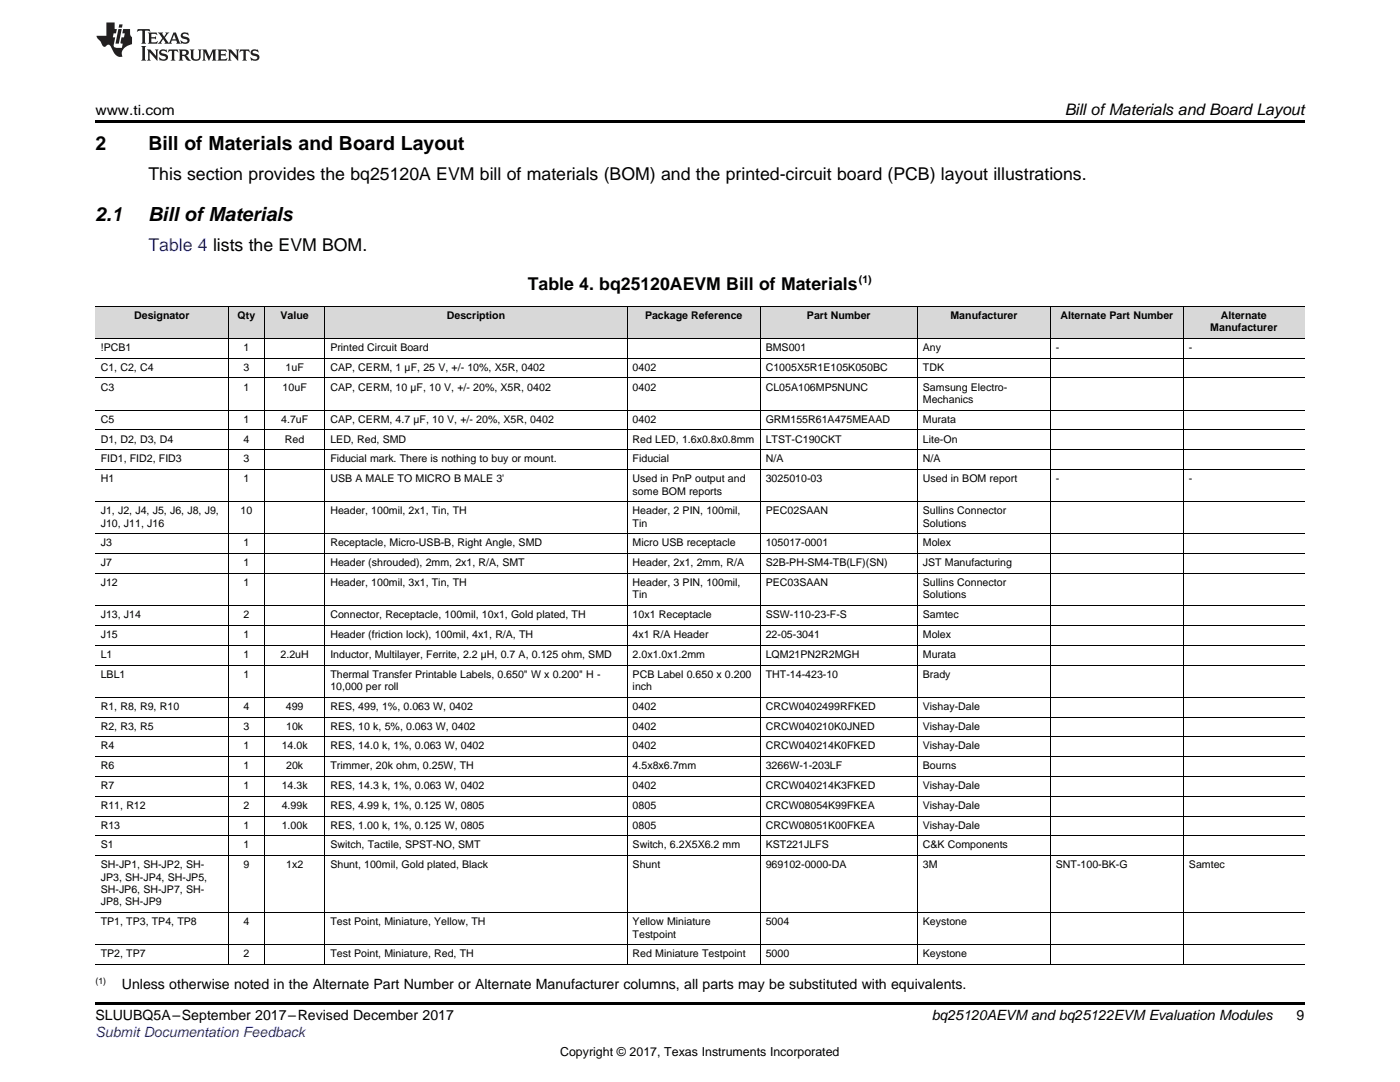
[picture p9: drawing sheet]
<svg xmlns="http://www.w3.org/2000/svg" width="279mm" height="216mm" viewBox="0 0 279 216" stroke-linecap="round" stroke-linejoin="round" font-family="sans-serif">
<defs><g id="words">
<g font-size="3.9">
<text x="19" y="30">2</text>
<text x="29.6" y="30">Bill of Materials and Board Layout</text>
<text x="19" y="44.1">2.1</text>
<text x="29.6" y="44.1">Bill ofMaterials</text>
</g>
<g font-size="3.5">
<text x="29.6" y="36">This section provides the bq25120A EVM bill of materials (BOM) and the printed-circuit board (PCB) layout illustrations.</text>
<text x="105.3" y="57.8">Table 4. bq25120AEVM Bill of Materials</text>
</g>
<text font-size="3.5" fill="#00f" x="29.6" y="50.1">Table 4 lists the EVM BOM.</text>
<text font-size="3.2" x="212.5" y="23">Bill ofMaterials and Board Layout</text>
<g font-size="2.8">
<text x="19" y="23">www.ti.com</text>
<text x="24.3" y="197.4">Unless otherwise noted in the Alternate Part Number or Alternate Manufacturer columns, all parts may be substituted with equivalents.</text>
<text x="19" y="203.6">SLUUBQ5A–September 2017–Revised December 2017</text>
<text x="185.9" y="203.6">bq25120AEVM and bq25122EVM Evaluation Modules</text>
<text x="258.8" y="203.5">9</text>
</g>
<text font-size="2.8" fill="#00f" x="19" y="206.9">Submit Documentation Feedback</text>
<text font-size="2.5" x="111.8" y="210.7">Copyright © 2017, Texas Instruments Incorporated</text>
<g font-size="2.1">
<text x="171.4" y="56.4">(1)</text>
<text x="26.8" y="63.6">Designator</text>
<text x="47.4" y="63.6">Qty</text>
<text x="56" y="63.6">Value</text>
<text x="89.2" y="63.6">Description</text>
<text x="128.7" y="63.6">Package Reference</text>
<text x="161" y="63.6">Part Number</text>
<text x="189.7" y="63.6">Manufacturer</text>
<text x="211.6" y="63.6">Alternate Part Number</text>
<text x="243.7" y="63.6">Alternate</text>
<text x="20.1" y="70">!PCB1</text>
<text x="48.6" y="70">1</text>
<text x="65.9" y="70">Printed Circuit Board</text>
<text x="152.8" y="70">BMS001</text>
<text x="184.2" y="70">Any</text>
<text x="210.7" y="70">-</text>
<text x="237.3" y="70">-</text>
<text x="241.5" y="66.1">Manufacturer</text>
<text x="20.1" y="74">C1, C2, C4</text>
<text x="20.1" y="77.9">C3</text>
<text x="48.6" y="74">3</text>
<text x="48.6" y="77.9">1</text>
<text x="56.4" y="77.9">10uF</text>
<text x="57" y="74">1uF</text>
<text x="65.9" y="74">CAP, CERM, 1 µF, 25 V, +/- 10%, X5R, 0402</text>
<text x="65.9" y="77.9">CAP, CERM, 10 µF, 10 V, +/- 20%, X5R, 0402</text>
<text x="126.3" y="74">0402</text>
<text x="126.3" y="77.9">0402</text>
<text x="152.8" y="74">C1005X5R1E105K050BC</text>
<text x="152.8" y="77.9">CL05A106MP5NUNC</text>
<text x="184.2" y="74">TDK</text>
<text x="184.2" y="77.9">Samsung Electro-</text>
<text x="184.2" y="80.4">Mechanics</text>
<text x="20.1" y="84.3">C5</text>
<text x="20.1" y="88.3">D1, D2, D3, D4</text>
<text x="48.6" y="84.3">1</text>
<text x="48.6" y="88.3">4</text>
<text x="56.1" y="84.3">4.7uF</text>
<text x="56.9" y="88.3">Red</text>
<text x="65.9" y="84.3">CAP, CERM, 4.7 µF, 10 V, +/- 20%, X5R, 0402</text>
<text x="65.9" y="88.3">LED, Red, SMD</text>
<text x="126.3" y="84.3">0402</text>
<text x="126.3" y="88.3">Red LED, 1.6x0.8x0.8mm</text>
<text x="152.8" y="84.3">GRM155R61A475MEAAD</text>
<text x="152.8" y="88.3">LTST-C190CKT</text>
<text x="184.2" y="84.3">Murata</text>
<text x="184.2" y="88.3">Lite-On</text>
<text x="20.1" y="92.3">FID1, FID2, FID3</text>
<text x="48.6" y="92.3">3</text>
<text x="65.9" y="92.3">Fiducial mark. There is nothing to buy or mount.</text>
<text x="126.3" y="92.3">Fiducial</text>
<text x="152.8" y="92.3">N/A</text>
<text x="184.2" y="92.3">N/A</text>
<text x="20.1" y="96.2">H1</text>
<text x="48.6" y="96.2">1</text>
<text x="65.9" y="96.2">USB A MALE TO MICRO B MALE 3'</text>
<text x="126.3" y="96.2">Used in PnP output and</text>
<text x="126.3" y="98.7">some BOM reports</text>
<text x="152.8" y="96.2">3025010-03</text>
<text x="184.2" y="96.2">Used in BOM report</text>
<text x="210.7" y="96.2">-</text>
<text x="237.3" y="96.2">-</text>
<text x="20.1" y="102.6">J1, J2, J4, J5, J6, J8, J9,</text>
<text x="20.1" y="105.1">J10, J11, J16</text>
<text x="48" y="102.6">10</text>
<text x="65.9" y="102.6">Header, 100mil, 2x1, Tin, TH</text>
<text x="126.3" y="102.6">Header, 2 PIN, 100mil,</text>
<text x="126.3" y="105.1">Tin</text>
<text x="152.8" y="102.6">PEC02SAAN</text>
<text x="184.2" y="102.6">Sullins Connector</text>
<text x="184.2" y="105.1">Solutions</text>
<text x="20.1" y="109">J3</text>
<text x="20.1" y="113">J7</text>
<text x="48.6" y="109">1</text>
<text x="48.6" y="113">1</text>
<text x="65.9" y="109">Receptacle, Micro-USB-B, Right Angle, SMD</text>
<text x="65.9" y="113">Header (shrouded), 2mm, 2x1, R/A, SMT</text>
<text x="126.3" y="109">Micro USB receptacle</text>
<text x="126.3" y="113">Header, 2x1, 2mm, R/A</text>
<text x="152.8" y="109">105017-0001</text>
<text x="152.8" y="113">S2B-PH-SM4-TB(LF)(SN)</text>
<text x="184.2" y="109">Molex</text>
<text x="184.2" y="113">JST Manufacturing</text>
<text x="20.1" y="116.9">J12</text>
<text x="48.6" y="116.9">1</text>
<text x="65.9" y="116.9">Header, 100mil, 3x1, Tin, TH</text>
<text x="126.3" y="116.9">Header, 3 PIN, 100mil,</text>
<text x="126.3" y="119.4">Tin</text>
<text x="152.8" y="116.9">PEC03SAAN</text>
<text x="184.2" y="116.9">Sullins Connector</text>
<text x="184.2" y="119.4">Solutions</text>
<text x="20.1" y="123.4">J13, J14</text>
<text x="48.6" y="123.4">2</text>
<text x="65.9" y="123.4">Connector, Receptacle, 100mil, 10x1, Gold plated, TH</text>
<text x="126.3" y="123.4">10x1 Receptacle</text>
<text x="152.8" y="123.4">SSW-110-23-F-S</text>
<text x="184.2" y="123.4">Samtec</text>
<text x="20.1" y="127.3">J15</text>
<text x="20.1" y="131.3">L1</text>
<text x="48.6" y="127.3">1</text>
<text x="48.6" y="131.3">1</text>
<text x="56" y="131.3">2.2uH</text>
<text x="65.9" y="127.3">Header (friction lock), 100mil, 4x1, R/A, TH</text>
<text x="65.9" y="131.3">Inductor, Multilayer, Ferrite, 2.2 µH, 0.7 A, 0.125 ohm, SMD</text>
<text x="126.3" y="127.3">4x1 R/A Header</text>
<text x="126.3" y="131.3">2.0x1.0x1.2mm</text>
<text x="152.8" y="127.3">22-05-3041</text>
<text x="152.8" y="131.3">LQM21PN2R2MGH</text>
<text x="184.2" y="127.3">Molex</text>
<text x="184.2" y="131.3">Murata</text>
<text x="20.1" y="135.2">LBL1</text>
<text x="48.6" y="135.2">1</text>
<text x="65.9" y="135.2">Thermal Transfer Printable Labels, 0.650&quot; W x 0.200&quot; H -</text>
<text x="65.9" y="137.7">10,000 per roll</text>
<text x="126.3" y="135.2">PCB Label 0.650 x 0.200</text>
<text x="126.3" y="137.7">inch</text>
<text x="152.8" y="135.2">THT-14-423-10</text>
<text x="184.2" y="135.2">Brady</text>
<text x="20.1" y="141.6">R1, R8, R9, R10</text>
<text x="48.6" y="141.6">4</text>
<text x="57" y="141.6">499</text>
<text x="65.9" y="141.6">RES, 499, 1%, 0.063 W, 0402</text>
<text x="126.3" y="141.6">0402</text>
<text x="152.8" y="141.6">CRCW0402499RFKED</text>
<text x="184.2" y="141.6">Vishay-Dale</text>
<text x="20.1" y="145.6">R2, R3, R5</text>
<text x="20.1" y="149.5">R4</text>
<text x="48.6" y="145.6">3</text>
<text x="48.6" y="149.5">1</text>
<text x="56.2" y="149.5">14.0k</text>
<text x="57.1" y="145.6">10k</text>
<text x="65.9" y="145.6">RES, 10 k, 5%, 0.063 W, 0402</text>
<text x="65.9" y="149.5">RES, 14.0 k, 1%, 0.063 W, 0402</text>
<text x="126.3" y="145.6">0402</text>
<text x="126.3" y="149.5">0402</text>
<text x="152.8" y="145.6">CRCW040210K0JNED</text>
<text x="152.8" y="149.5">CRCW040214K0FKED</text>
<text x="184.2" y="145.6">Vishay-Dale</text>
<text x="184.2" y="149.5">Vishay-Dale</text>
<text x="20.1" y="153.5">R6</text>
<text x="48.6" y="153.5">1</text>
<text x="57.1" y="153.5">20k</text>
<text x="65.9" y="153.5">Trimmer, 20k ohm, 0.25W, TH</text>
<text x="126.3" y="153.5">4.5x8x6.7mm</text>
<text x="152.8" y="153.5">3266W-1-203LF</text>
<text x="184.2" y="153.5">Bourns</text>
<text x="20.1" y="157.4">R7</text>
<text x="20.1" y="161.4">R11, R12</text>
<text x="48.6" y="157.4">1</text>
<text x="48.6" y="161.4">2</text>
<text x="56.2" y="157.4">14.3k</text>
<text x="56.2" y="161.4">4.99k</text>
<text x="65.9" y="157.4">RES, 14.3 k, 1%, 0.063 W, 0402</text>
<text x="65.9" y="161.4">RES, 4.99 k, 1%, 0.125 W, 0805</text>
<text x="126.3" y="157.4">0402</text>
<text x="126.3" y="161.4">0805</text>
<text x="152.8" y="157.4">CRCW040214K3FKED</text>
<text x="152.8" y="161.4">CRCW08054K99FKEA</text>
<text x="184.2" y="157.4">Vishay-Dale</text>
<text x="184.2" y="161.4">Vishay-Dale</text>
<text x="20.1" y="165.3">R13</text>
<text x="48.6" y="165.3">1</text>
<text x="56.2" y="165.3">1.00k</text>
<text x="65.9" y="165.3">RES, 1.00 k, 1%, 0.125 W, 0805</text>
<text x="126.3" y="165.3">0805</text>
<text x="152.8" y="165.3">CRCW08051K00FKEA</text>
<text x="184.2" y="165.3">Vishay-Dale</text>
<text x="20.1" y="169.3">S1</text>
<text x="20.1" y="173.2">SH-JP1, SH-JP2, SH-</text>
<text x="48.6" y="169.3">1</text>
<text x="48.6" y="173.2">9</text>
<text x="57.1" y="173.2">1x2</text>
<text x="65.9" y="169.3">Switch, Tactile, SPST-NO, SMT</text>
<text x="65.9" y="173.2">Shunt, 100mil, Gold plated, Black</text>
<text x="126.3" y="169.3">Switch, 6.2X5X6.2 mm</text>
<text x="126.3" y="173.2">Shunt</text>
<text x="152.8" y="169.3">KST221JLFS</text>
<text x="152.8" y="173.2">969102-0000-DA</text>
<text x="184.2" y="169.3">C&amp;K Components</text>
<text x="184.2" y="173.2">3M</text>
<text x="210.7" y="173.2">SNT-100-BK-G</text>
<text x="237.3" y="173.2">Samtec</text>
<text x="20.1" y="175.7">JP3, SH-JP4, SH-JP5,</text>
<text x="20.1" y="178.2">SH-JP6, SH-JP7, SH-</text>
<text x="20.1" y="180.7">JP8, SH-JP9</text>
<text x="20.1" y="184.6">TP1, TP3, TP4, TP8</text>
<text x="48.6" y="184.6">4</text>
<text x="65.9" y="184.6">Test Point, Miniature, Yellow, TH</text>
<text x="126.3" y="184.6">Yellow Miniature</text>
<text x="152.8" y="184.6">5004</text>
<text x="184.2" y="184.6">Keystone</text>
<text x="20.1" y="191">TP2, TP7</text>
<text x="48.6" y="191">2</text>
<text x="65.9" y="191">Test Point, Miniature, Red, TH</text>
<text x="126.3" y="187.1">Testpoint</text>
<text x="126.3" y="191">Red Miniature Testpoint</text>
<text x="152.8" y="191">5000</text>
<text x="184.2" y="191">Keystone</text>
</g>
<text font-size="1.8" x="19" y="196.3">(1)</text>
</g></defs>
<g fill="#d8d8d8">
<path d="M19 61.1h26.6v6.5h-26.6z"/>
<path d="M45.6 61.1h7.2v6.5h-7.2z"/>
<path d="M52.8 61.1h12.1v6.5h-12.1z"/>
<path d="M64.9 61.1h60.3v6.5h-60.3z"/>
<path d="M125.2 61.1h26.6v6.5h-26.6z"/>
<path d="M151.8 61.1h31.3v6.5h-31.3z"/>
<path d="M183.1 61.1h26.6v6.5h-26.6z"/>
<path d="M209.7 61.1h26.5v6.5h-26.5z"/>
<path d="M236.2 61.1h24.1v6.5h-24.1z"/>
</g>
<path d="M19 24h241.3v.6h-241.3zM19 200h241.3v.6h-241.3z" fill="#000"/>
<g fill="none" stroke="#000" stroke-width=".2">
<path d="M19 75.4h241.3M19 71.5h241.3M19 67.5h241.3M19 61.1h241.3M45.5 61.1v131.4M52.8 61.1v131.4M64.8 61.1v131.4M125.1 61.1v131.4M151.7 61.1v131.4M183.1 61.1v131.4M209.6 61.1v131.4M236.2 61.1v131.4"/>
<path d="M19 93.7h241.3M19 89.7h241.3M19 85.8h241.3M19 81.8h241.3M19 114.4h241.3M19 110.5h241.3M19 106.5h241.3M19 100.1h241.3M19 139.1h241.3M19 132.7h241.3M19 128.7h241.3M19 124.8h241.3"/>
<path d="M19 120.8h241.3M19 158.9h241.3M19 154.9h241.3M19 151h241.3M19 147h241.3M19 143.1h241.3M19 170.7h241.3M19 166.8h241.3M19 162.8h241.3M19 192.5h241.3M19 188.5h241.3M19 182.1h241.3"/>
</g>
<g fill="#231f20">
<path d="M27.5 5.8l-.1 .6 .4-.3h.6v.2v2.1l-.2 .3h1l-.3-.3v-2.1l.1-.2h.5l.5 .3-.2-.6zM29.5 6.5l.2 .4v1.5l-.2 .3h1.8l.2-.5a1.04 1.04 0 0 1-1.3 .1v-.6h.6l.3 .2v-.7l-.3 .2h-.6v-.6h.8l.4 .2-.2-.5zM31.5 6.5l.9 1.1-.9 1.1h.8l-.2-.2 .5-.7 .4 .7-.2 .2h1.5l-.1-.2 .1-.4h.9l.1 .4-.2 .2h1l-.3-.3-.7-1.9h-.5l-.9 2.1-.8-1.1 .9-1h-.8l.1 .3-.3 .5-.4-.6 .2-.2zM34.7 6.9l.4 .9h-.7zM36.3 6.6a.63 .63 0 0 0-.2 .7 .63 .63 0 0 0 .6 .4l.6 .2 .1 .2a.75 .75 0 0 1-.7 .4 .75 .75 0 0 1-.6-.5l.1 .7 .1-.1a1.11 1.11 0 0 0 1.5-.5 1.13 1.13 0 0 0-1.2-.9l-.1-.3a1.04 1.04 0 0 1 1.2 .2l-.2-.6-.1 .1-.5-.1zM28.2 9.2l.2 .3v2.2l-.2 .4h1l-.3-.4v-2.2l.3-.3zM29.3 9.9l.3 .3v1.5l-.3 .4h.8l-.2-.4v-1.3l1.5 1.7v-1.9l.2-.3h-.7l.2 .3v.9l-1.1-1.2zM32 10a.62 .62 0 0 0-.2 .7 .62 .62 0 0 0 .6 .4l.6 .2 .1 .2a.76 .76 0 0 1-.7 .4 .76 .76 0 0 1-.6-.5l.1 .7 .1-.1a1.11 1.11 0 0 0 1.5-.6 1.13 1.13 0 0 0-1.2-.8l-.1-.3a1.04 1.04 0 0 1 1.2 .1l-.2-.5-.1 .1-.5-.2zM33.7 9.9l-.2 .6a.61 .61 0 0 1 .8-.3v1.5l-.2 .4h.9l-.2-.4v-1.5a.63 .63 0 0 1 .8 .3l-.2-.6zM35.6 9.9l.3 .3v1.5l-.3 .4h1l-.2-.2v-.7l.5 .2a.76 .76 0 0 0 1.2 .6l-1-.9a.58 .58 0 0 0 .6-.6 .58 .58 0 0 0-.5-.6zM36.4 10.2l.1-.1a.45 .45 0 0 1 .5 .1 .45 .45 0 0 1 .1 .5l-.7 .2zM37.9 9.9l.2 .2a2.17 2.17 0 0 0 .3 1.9 .99 .99 0 0 0 1.6-.7v-1.1l.2-.3h-.7l.2 .2a1.92 1.92 0 0 1-.2 1.7 .6 .6 0 0 1-.9-.5v-1.1l.2-.3zM40.4 9.9l.2 .3v1.5l-.2 .4h.7l-.2-.4v-1.4l.8 1.8 .8-1.8v1.4l-.2 .4h.9l-.2-.4v-1.5l.2-.3h-.8l-.6 1.4-.6-1.4zM43.4 9.9l.2 .3v1.5l-.2 .4h1.8l.2-.6a1.04 1.04 0 0 1-1.3 .2v-.6h.5l.4 .1v-.6l-.4 .2h-.5v-.6h.8l.3 .2-.1-.5zM45.5 9.9l.2 .3v1.5l-.2 .4h.7l-.2-.4v-1.3l1.5 1.7v-1.9l.2-.3h-.7l.2 .3v.9l-1.1-1.2zM47.9 9.9l-.1 .6a.61 .61 0 0 1 .8-.3v1.5l-.3 .4h1l-.3-.4 .1-1.5a.63 .63 0 0 1 .7 .3l-.1-.6zM50.2 10a.62 .62 0 0 0-.2 .7 .62 .62 0 0 0 .6 .4l.6 .2 .2 .2a.76 .76 0 0 1-.8 .4 .76 .76 0 0 1-.6-.5l.1 .7 .2-.1a1.11 1.11 0 0 0 1.5-.6 1.13 1.13 0 0 0-1.3-.8l-.1-.3a1.04 1.04 0 0 1 1.2 .1l-.1-.5-.2 .1-.5-.2z"/>
<path d="M21.2 4.5v2.6h-1.9l.1 .4 .7 .9a.91 .91 0 0 0 1 .9 .56 .56 0 0 1 .5-.4 .56 .56 0 0 1 .5 .3l.4 .8a1.53 1.53 0 0 0 1.9 1.3 1.54 1.54 0 0 1 1-2.1l.9-.4v-1.4a1.52 1.52 0 0 1-.3-1.6h-1.4l-.2 .9h.5l-.2 .8h-.4l-.2 .9v.2l.4 .1-.2 .9a1.93 1.93 0 0 1-1.6-.3l.3-1.8h-.5l.2-.8h.4l.2-.9h-.4v-1.3zM23.6 5.8l-.6 2.9h.7l.6-2.9zM23.8 4.9l-.1 .6h.6l.2-.6z"/>
</g>
<use href="#words"/>
</svg>
